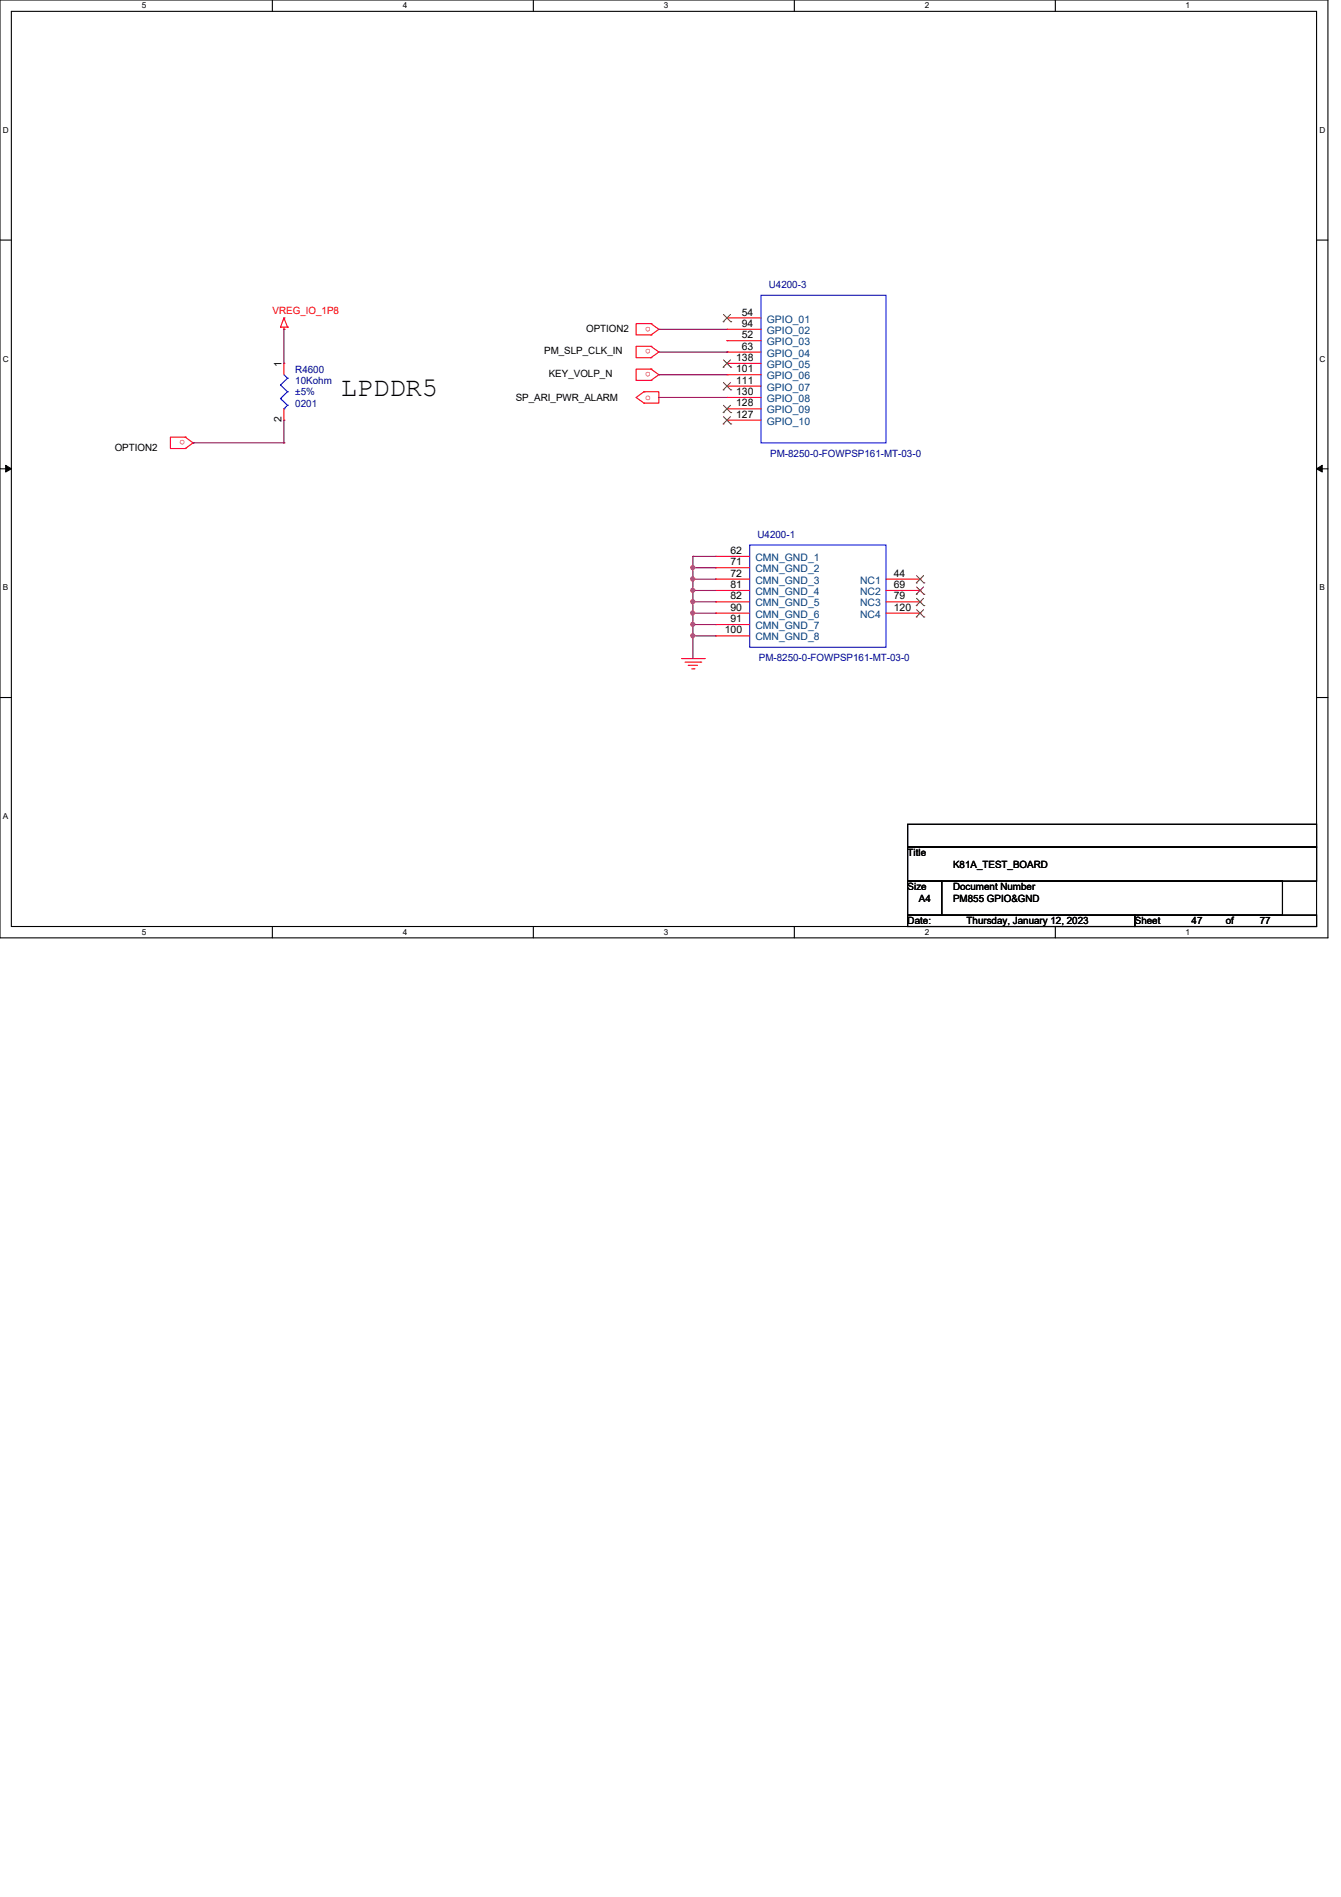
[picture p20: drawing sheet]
<svg xmlns="http://www.w3.org/2000/svg" width="210mm" height="297mm" viewBox="0 0 210 297" stroke-linecap="round" stroke-linejoin="round" font-family="sans-serif">
<defs><g id="words">
<text font-size="4.2" x="53.3" y="62.1">LPDDR5</text>
<g font-size="1.6" fill="#000080">
<text x="120.4" y="45.2">U4200-3</text>
<text x="46.2" y="58.3">R4600</text>
<text x="46.2" y="60.1">10Kohm</text>
<text x="46.2" y="61.9">±5%</text>
<text x="46.2" y="63.7">0201</text>
<text x="120.6" y="71.5">PM-8250-0-FOWPSP161-MT-03-0</text>
<text x="118.6" y="84.3">U4200-1</text>
<text x="118.8" y="103.5">PM-8250-0-FOWPSP161-MT-03-0</text>
</g>
<g font-size="1.6" fill="#f00">
<text x="42.7" y="49.1">VREG_IO_1P8</text>
<text x="101.9" y="51.1" transform="rotate(-180 101.9 51.1)">o</text>
<text x="101.9" y="54.7" transform="rotate(-180 101.9 54.7)">o</text>
<text x="101.9" y="58.3" transform="rotate(-180 101.9 58.3)">o</text>
<text x="101" y="62.6">o</text>
<text x="29" y="68.9" transform="rotate(-180 29 68.9)">o</text>
</g>
<g font-size="1.6">
<text x="91.7" y="51.9">OPTION2</text>
<text x="116.1" y="53">52</text>
<text x="116.1" y="51.2">94</text>
<text x="116.1" y="49.4">54</text>
<text x="44.1" y="57.5" transform="rotate(-90 44.1 57.5)">1</text>
<text x="85.2" y="55.5">PM_SLP_CLK_IN</text>
<text x="85.9" y="59.1">KEY_VOLP_N</text>
<text x="115.2" y="58.3">101</text>
<text x="115.2" y="56.5">138</text>
<text x="116.1" y="54.7">63</text>
<text x="80.7" y="62.8">SP_ARI_PWR_ALARM</text>
<text x="115.2" y="65.4">127</text>
<text x="115.2" y="63.6">128</text>
<text x="115.2" y="61.9">130</text>
<text x="115.2" y="60.1">111</text>
<text x="17.9" y="70.6">OPTION2</text>
<text x="44.1" y="66.1" transform="rotate(-90 44.1 66.1)">2</text>
<text x="114.3" y="88.5">71</text>
<text x="114.3" y="86.7">62</text>
<text x="114.3" y="95.6">90</text>
<text x="114.3" y="93.9">82</text>
<text x="114.3" y="92.1">81</text>
<text x="114.3" y="90.3">72</text>
<text x="139.9" y="95.6">120</text>
<text x="139.9" y="93.9">79</text>
<text x="139.9" y="92.1">69</text>
<text x="139.9" y="90.3">44</text>
<text x="113.5" y="99.2">100</text>
<text x="114.3" y="97.4">91</text>
<text x="142.1" y="134.1">Title</text>
<text x="149.2" y="135.8">K81A_TEST_BOARD</text>
<text x="142.1" y="139.4">Size</text>
<text x="143.8" y="141.2">A4</text>
<text x="149.2" y="139.4">Document Number</text>
<text x="149.2" y="141.2">PM855 GPIO&amp;GND</text>
<text x="142.1" y="144.7">Date:</text>
<text x="151.3" y="144.7">Thursday, January 12, 2023</text>
<text x="177.6" y="144.7">Sheet</text>
<text x="186.5" y="144.7">47</text>
<text x="191.9" y="144.7">of</text>
<text x="197.2" y="144.7">77</text>
</g>
<g font-size="1.6" fill="#004080">
<text x="120" y="52.3">GPIO_02</text>
<text x="120" y="50.5">GPIO_01</text>
<text x="120" y="59.4">GPIO_06</text>
<text x="120" y="57.6">GPIO_05</text>
<text x="120" y="55.8">GPIO_04</text>
<text x="120" y="54.1">GPIO_03</text>
<text x="120" y="64.7">GPIO_09</text>
<text x="120" y="63">GPIO_08</text>
<text x="120" y="61.2">GPIO_07</text>
<text x="120" y="66.5">GPIO_10</text>
<text x="118.2" y="89.6">CMN_GND_2</text>
<text x="118.2" y="87.8">CMN_GND_1</text>
<text x="118.2" y="95">CMN_GND_5</text>
<text x="118.2" y="93.2">CMN_GND_4</text>
<text x="118.2" y="91.4">CMN_GND_3</text>
<text x="134.6" y="95">NC3</text>
<text x="134.6" y="93.2">NC2</text>
<text x="134.6" y="91.4">NC1</text>
<text x="118.2" y="100.3">CMN_GND_8</text>
<text x="118.2" y="98.5">CMN_GND_7</text>
<text x="118.2" y="96.7">CMN_GND_6</text>
<text x="134.6" y="96.7">NC4</text>
</g>
<g font-size="1.3">
<text x="22.2" y="1.3">5</text>
<text x="63" y="1.3">4</text>
<text x="103.9" y="1.3">3</text>
<text x="144.7" y="1.3">2</text>
<text x="185.6" y="1.3">1</text>
<text x=".5" y="20.8">D</text>
<text x="206.5" y="20.8">D</text>
<text x=".5" y="56.6">C</text>
<text x="206.5" y="56.6">C</text>
<text x=".5" y="92.5">B</text>
<text x="206.5" y="92.5">B</text>
<text x=".5" y="128.3">A</text>
<text x="22.2" y="146.4">5</text>
<text x="63" y="146.4">4</text>
<text x="103.9" y="146.4">3</text>
<text x="144.7" y="146.4">2</text>
<text x="185.6" y="146.4">1</text>
</g>
</g></defs>
<path d="M0 0h207.9v146.9h-207.9zM1.8 1.8h204.3v143.3h-204.3z" fill="none" stroke="#000" stroke-width=".17"/>
<g fill="#fff">
<path d="M22.2 .2h.7v1.4h-.7z"/>
<path d="M22.2 145.2h.7v1.4h-.7z"/>
</g>
<path d="M42.6 0v1.8M42.6 145.1v1.8" fill="none" stroke="#000" stroke-width=".17"/>
<g fill="#fff">
<path d="M63 .2h.7v1.4h-.7z"/>
<path d="M63 145.2h.7v1.4h-.7z"/>
</g>
<path d="M83.5 0v1.8M83.5 145.1v1.8" fill="none" stroke="#000" stroke-width=".17"/>
<g fill="#fff">
<path d="M103.9 .2h.7v1.4h-.7z"/>
<path d="M103.9 145.2h.7v1.4h-.7z"/>
</g>
<path d="M124.3 0v1.8M124.3 145.1v1.8" fill="none" stroke="#000" stroke-width=".17"/>
<g fill="#fff">
<path d="M144.7 .2h.7v1.4h-.7z"/>
<path d="M144.7 145.2h.7v1.4h-.7z"/>
</g>
<path d="M165.2 0v1.8M165.2 145.1v1.8" fill="none" stroke="#000" stroke-width=".17"/>
<g fill="#fff">
<path d="M185.6 .2h.7v1.4h-.7z"/>
<path d="M185.6 145.2h.7v1.4h-.7z"/>
<path d="M.5 19.7h.9v1.4h-.9z"/>
<path d="M206.5 19.7h.9v1.4h-.9z"/>
<path d="M.5 55.5h.9v1.4h-.9z"/>
<path d="M206.5 55.5h.9v1.4h-.9z"/>
</g>
<path d="M0 37.6h1.8M206.1 37.6h1.8" fill="none" stroke="#000" stroke-width=".17"/>
<g fill="#fff">
<path d="M.5 91.3h.8v1.4h-.8z"/>
<path d="M206.5 91.3h.8v1.4h-.8z"/>
</g>
<path d="M0 73.4h1.8M206.1 73.4h1.8" fill="none" stroke="#000" stroke-width=".17"/>
<path d="M.9 72.9l.9 .5-.9 .5zM206.1 73.4l.9-.5v1z" fill="#000"/>
<path d="M.9 72.9l.9 .5-.9 .5zM206.1 73.4l.9-.5v1z" fill="none" stroke="#000" stroke-width=".16"/>
<path d="M.5 127.1h.8v1.4h-.8z" fill="#fff"/>
<path d="M0 109.2h1.8M206.1 109.2h1.8M142.1 129.1h64v3.5h-64zM142.1 132.6h64v5.4h-64zM142.1 138h5.3v5.3h-5.3zM147.4 138h53.3v5.3h-53.3zM142.1 143.3h35.5v1.8h-35.5zM177.6 143.3h28.5v1.8h-28.5z" fill="none" stroke="#000" stroke-width=".17"/>
<g fill="none" stroke="#f00" stroke-width=".17">
<path d="M43.9 51.2h.1M43.9 51.2h1.1M44.4 56.9h.1M44.4 56.9v1.8M44.4 51.6h.1M44.4 49.8h.1M44.4 51.2v.4M44.4 49.8l-.5 1.4M44.4 49.8l.6 1.4M45 51.2h.1M101.9 56h.1M101.9 54.2h.1"/>
<path d="M101.9 54.2h-2.3v1.8h2.3M101.9 54.2l1.2 .9-1.2 .9M101.9 52.5h.1M101.9 50.7h.1M101.9 50.7h-2.3v1.8h2.3M101.9 50.7l1.2 .9-1.2 .9M101.9 59.6h.1M101.9 57.8h.1M101.9 57.8h-2.3v1.8h2.3M101.9 57.8l1.2 .9-1.2 .9M113.8 58.7h.1M113.8 58.7h5.3"/>
<path d="M113.8 56.9h.1M113.8 56.9h5.3M113.8 55.1h.1M113.8 55.1h5.3M113.8 53.3h.1M113.8 53.3h5.3M113.8 51.6h.1M113.8 51.6h5.3M113.8 49.8h.1M113.8 49.8h5.3M29 70.2h.1M29 68.5h.1"/>
<path d="M29 68.5h-2.3v1.7h2.3M29 68.5l1.2 .8-1.2 .9M44.4 65.8h.1M44.4 64v1.8M100.8 61.3h.1M100.8 63.1h.1M100.8 61.3h2.3v1.8h-2.3M100.8 61.3l-1.2 .9 1.2 .9M113.8 65.8h.1M113.8 65.8h5.3M113.8 64h.1M113.8 64h5.3"/>
<path d="M113.8 62.2h.1M113.8 62.2h5.3M113.8 60.5h.1M113.8 60.5h5.3M112 99.6h.1M112 99.6h5.3M112 97.8h.1M112 97.8h5.3M112 96h.1M112 96h5.3M112 94.2h.1M112 94.2h5.3"/>
<path d="M112 92.5h.1M112 92.5h5.3M112 90.7h.1M112 90.7h5.3M112 88.9h.1M112 88.9h5.3M112 87.1h.1M112 87.1h5.3M138.7 96h5.3M138.7 94.2h5.3M138.7 92.5h5.3M138.7 90.7h5.3"/>
<path d="M144 96h.1M144 94.2h.1M144 92.5h.1M144 90.7h.1M106.7 103.1h3.5M107.2 103.7h2.5M107.7 104.2h.1M107.7 104.2h1.5M108.3 104.7h.3M108.6 104.7h.1M109.7 103.7h.1M110.2 103.1h.1"/>
</g>
<g fill="none" stroke="#00f" stroke-width=".17">
<path d="M44.4 58.7l.6 .5M45 59.2h.1M45 59.2l-1.1 1.1M119.1 46.2h19.6v23.1h-19.6zM43.9 60.3h.1M43.9 62.4h.1M43.9 60.3l1.1 1M43.9 62.4l1.1 1.1M44.4 64h.1M45 61.3h.1M45 63.5h.1M45 61.3l-1.1 1.1"/>
<path d="M45 63.5l-.6 .5M117.3 85.3h21.4v16h-21.4z"/>
</g>
<g fill="none" stroke="#804000" stroke-width=".16">
<path d="M113.2 57.5h.1M113.2 50.4h.1M113.2 59.9l1.2 1.1M113.2 56.4l1.2 1.1M113.2 49.2l1.2 1.2M114.3 59.9l-1.1 1.1M114.3 56.4l-1.1 1.1M114.3 49.2l-1.1 1.2M114.4 57.5h.1M114.4 50.4h.1M113.2 66.4h.1M113.2 64.6h.1"/>
<path d="M113.2 61h.1M113.2 65.2l1.2 1.2M113.2 63.5l1.2 1.1M114.3 65.2l-1.1 1.2M114.3 63.5l-1.1 1.1M114.4 66.4h.1M114.4 64.6h.1M114.4 61h.1M143.4 96.6h.1M143.4 94.8h.1M143.4 93.1h.1M143.4 91.3h.1"/>
<path d="M143.5 95.5l1.1 1.1M143.5 93.7l1.1 1.1M143.5 91.9l1.1 1.2M143.5 90.1l1.1 1.2M144.6 95.5l-1.2 1.1M144.6 93.7l-1.2 1.1M144.6 91.9l-1.2 1.2M144.6 90.1l-1.2 1.2M144.6 96.6h.1M144.6 94.8h.1M144.6 93.1h.1M144.6 91.3h.1"/>
</g>
<path d="M103.1 58.7h.1M103.1 58.7h10.7M103.1 62.2h.1M103.1 62.2h10.7M108.5 87.1h.1M108.5 88.9h.1M108.5 87.1h3.5M108.5 88.9h3.5" fill="none" stroke="#800040" stroke-width=".17"/>
<circle cx="108.4" cy="88.9" r=".32" fill="#f0f"/>
<circle cx="108.4" cy="88.9" r=".32" fill="none" stroke="#f0f" stroke-width=".17"/>
<path d="M108.5 90.7h.1M108.5 90.7h3.5" fill="none" stroke="#800040" stroke-width=".17"/>
<circle cx="108.4" cy="90.7" r=".32" fill="#f0f"/>
<circle cx="108.4" cy="90.7" r=".32" fill="none" stroke="#f0f" stroke-width=".17"/>
<path d="M108.5 92.5h.1M108.5 94.2h.1M108.5 96h.1M108.5 87.1h.1M108.5 88.9h.1M108.5 90.7h.1M108.5 92.5h3.5M108.5 94.2h3.5M108.5 96h3.5M108.5 87.1v7.1" fill="none" stroke="#800040" stroke-width=".17"/>
<circle cx="108.4" cy="94.2" r=".32" fill="#f0f"/>
<circle cx="108.4" cy="94.2" r=".32" fill="none" stroke="#f0f" stroke-width=".17"/>
<circle cx="108.4" cy="92.4" r=".32" fill="#f0f"/>
<circle cx="108.4" cy="92.4" r=".32" fill="none" stroke="#f0f" stroke-width=".17"/>
<path d="M108.5 94.2h.1M108.5 96h.1M108.5 94.2v3.6" fill="none" stroke="#800040" stroke-width=".17"/>
<circle cx="108.4" cy="97.8" r=".32" fill="#f0f"/>
<circle cx="108.4" cy="97.8" r=".32" fill="none" stroke="#f0f" stroke-width=".17"/>
<circle cx="108.4" cy="96" r=".32" fill="#f0f"/>
<circle cx="108.4" cy="96" r=".32" fill="none" stroke="#f0f" stroke-width=".17"/>
<path d="M108.5 97.8h.1M108.5 99.6h.1M108.5 97.8h3.5M108.5 99.6h3.5M108.5 97.8v1.8" fill="none" stroke="#800040" stroke-width=".17"/>
<circle cx="108.4" cy="99.5" r=".32" fill="#f0f"/>
<circle cx="108.4" cy="99.5" r=".32" fill="none" stroke="#f0f" stroke-width=".17"/>
<path d="M44.4 51.6h.1M44.4 51.6v5.3M103.1 51.6h.1M103.1 51.6h10.7M103.1 55.1h10.7M113.8 55.1h.1M30.2 69.3h.1M30.2 69.3h14.2M44.4 69.3h.1M44.4 65.8v3.5M108.5 99.6h.1M108.5 99.6v3.5" fill="none" stroke="#800040" stroke-width=".17"/>
<circle cx="108.4" cy="88.9" r=".32" fill="#f0f"/>
<circle cx="108.4" cy="88.9" r=".32" fill="none" stroke="#f0f" stroke-width=".17"/>
<circle cx="108.4" cy="90.7" r=".32" fill="#f0f"/>
<circle cx="108.4" cy="90.7" r=".32" fill="none" stroke="#f0f" stroke-width=".17"/>
<circle cx="108.4" cy="94.2" r=".32" fill="#f0f"/>
<circle cx="108.4" cy="94.2" r=".32" fill="none" stroke="#f0f" stroke-width=".17"/>
<circle cx="108.4" cy="92.4" r=".32" fill="#f0f"/>
<circle cx="108.4" cy="92.4" r=".32" fill="none" stroke="#f0f" stroke-width=".17"/>
<circle cx="108.4" cy="97.8" r=".32" fill="#f0f"/>
<circle cx="108.4" cy="97.8" r=".32" fill="none" stroke="#f0f" stroke-width=".17"/>
<circle cx="108.4" cy="96" r=".32" fill="#f0f"/>
<circle cx="108.4" cy="96" r=".32" fill="none" stroke="#f0f" stroke-width=".17"/>
<circle cx="108.4" cy="99.5" r=".32" fill="#f0f"/>
<circle cx="108.4" cy="99.5" r=".32" fill="none" stroke="#f0f" stroke-width=".17"/>
<use href="#words"/>
</svg>
